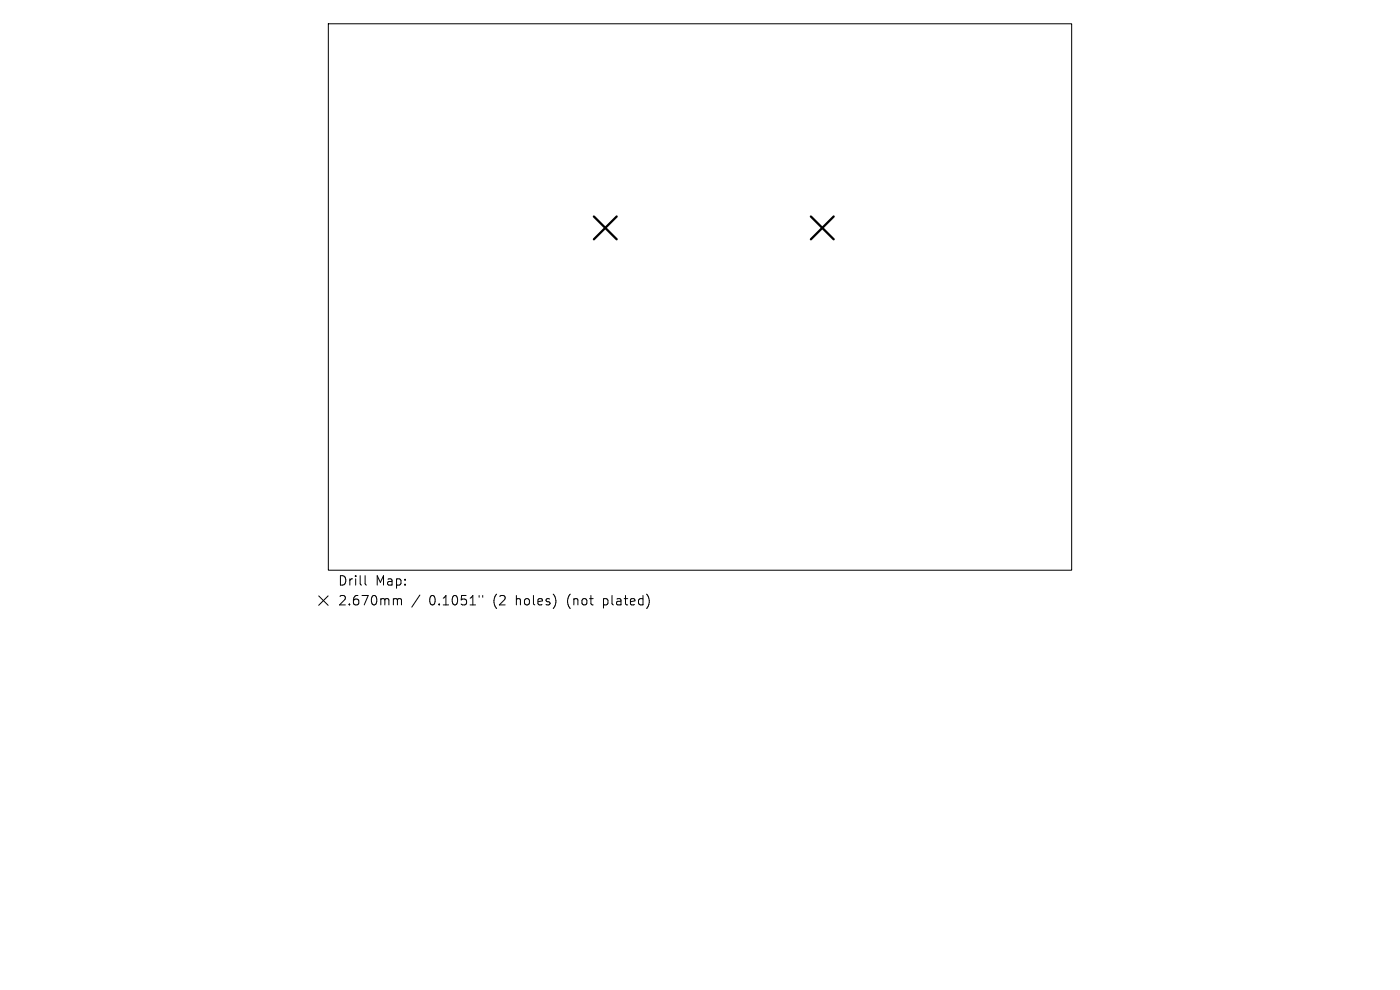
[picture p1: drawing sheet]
<svg xmlns="http://www.w3.org/2000/svg" width="297mm" height="210mm" viewBox="0 0 297 210" stroke-linecap="round" stroke-linejoin="round" font-family="sans-serif">
<defs><g id="words">
<g font-size="2.8">
<text x="71.6" y="124.5">Drill</text>
<text x="79.6" y="124.5">Map:</text>
<text x="71.6" y="128.7">2.670mm</text>
<text x="91.1" y="128.7">0.1051&quot;</text>
<text x="104.8" y="128.7">(2</text>
<text x="109.7" y="128.7">holes)</text>
<text x="120.8" y="128.7">(not</text>
<text x="128.6" y="128.7">plated)</text>
</g>
</g></defs>
<path d="M69.7 5h157.6v116h-157.6zM67.6 126.4l2 2M69.6 126.4l-2 2M77.5 122.1v1.7l.2 .3M83.7 127h.3l.3 .3M84.3 127.3l.3-.3 .5 .1 .1 1.2M84.3 127.3v1M89.1 126.2l-1.7 2.6M101.6 126.3v.4M102.4 126.3v.4" fill="none" stroke="#000" stroke-width=".21"/>
<path d="M126 45.9l4.8 4.9M130.8 45.9l-4.8 4.9M172 45.9l4.9 4.9M176.9 45.9l-4.9 4.9" fill="none" stroke="#000" stroke-width=".48"/>
<use href="#words"/>
</svg>
